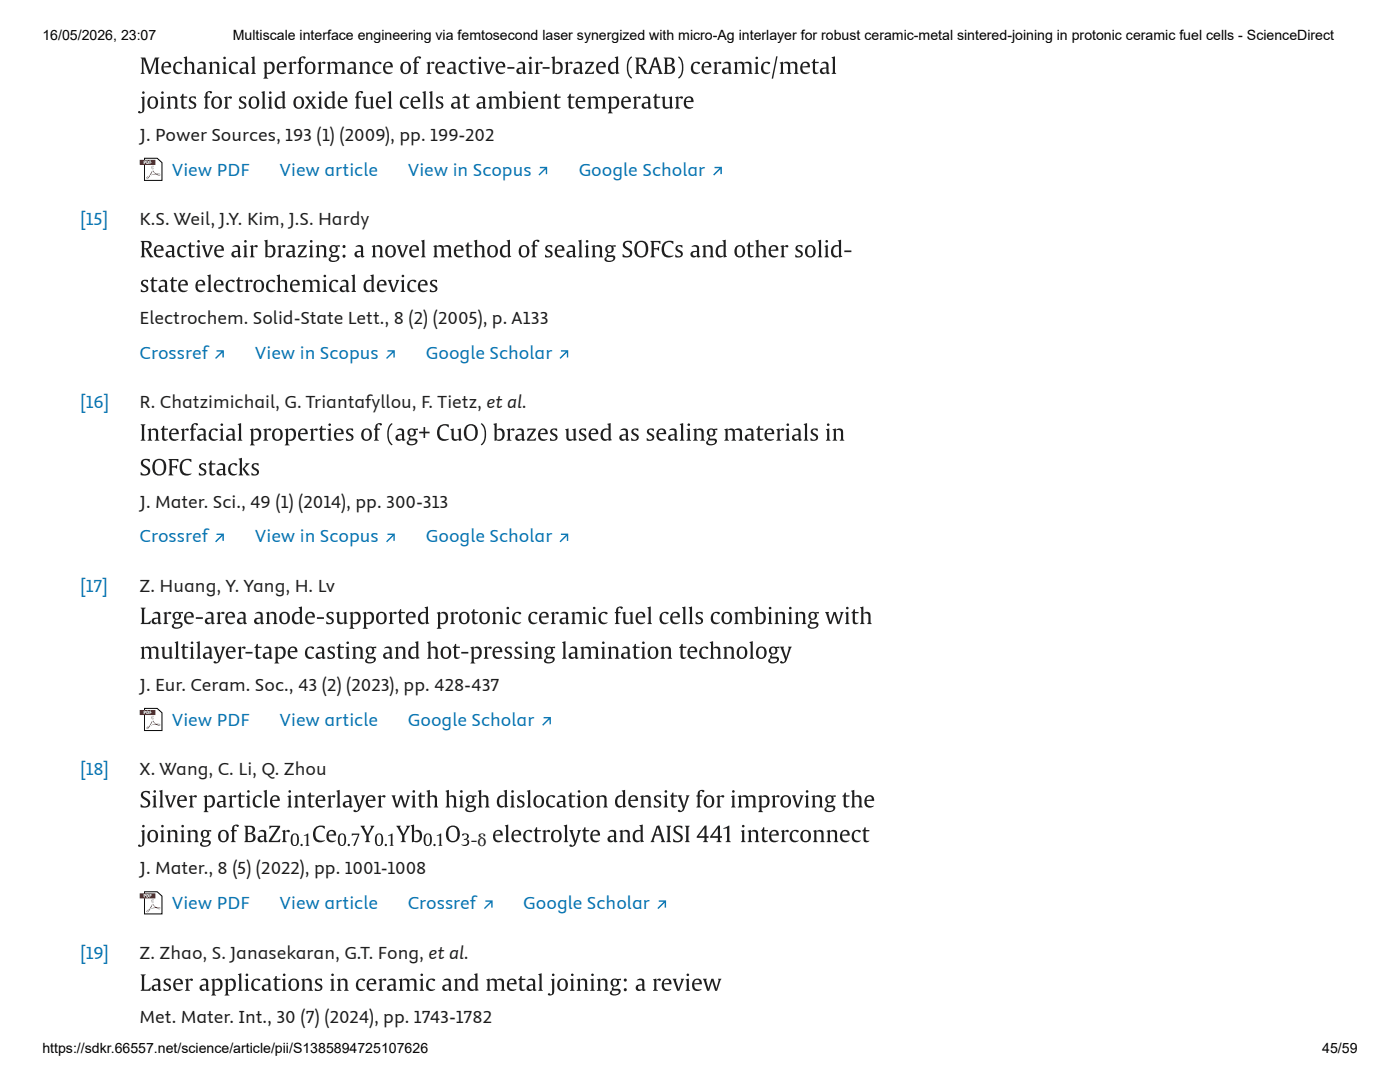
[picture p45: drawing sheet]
<svg xmlns="http://www.w3.org/2000/svg" width="279mm" height="216mm" viewBox="0 0 279 216" stroke-linecap="round" stroke-linejoin="round" font-family="sans-serif">
<defs><g id="words">
<g font-size="4.5" fill="#1f1f1f">
<text x="27.9" y="14.8">Mechanical performance of reactive-air-brazed (RAB) ceramic/metal</text>
<text x="27.9" y="21.7">joints for solid oxide fuel cells at ambient temperature</text>
<text x="27.9" y="51.3">Reactive air brazing: a novel method of sealing SOFCs and other solid-</text>
<text x="27.9" y="58.3">state electrochemical devices</text>
<text x="27.9" y="87.9">Interfacial properties of (ag+ CuO) brazes used as sealing materials in</text>
<text x="27.9" y="94.9">SOFC stacks</text>
<text x="27.9" y="124.5">Large-area anode-supported protonic ceramic fuel cells combining with</text>
<text x="27.9" y="131.4">multilayer-tape casting and hot-pressing lamination technology</text>
<text x="27.9" y="161.1">Silver particle interlayer with high dislocation density for improving the</text>
<text x="27.9" y="168">joining of BaZr</text>
<text x="62.3" y="168">Ce</text>
<text x="71.9" y="168">Y</text>
<text x="79.1" y="168">Yb</text>
<text x="88.8" y="168">O</text>
<text x="98.2" y="168">electrolyte and AISI 441 interconnect</text>
<text x="27.9" y="197.7">Laser applications in ceramic and metal joining: a review</text>
</g>
<g font-size="4" fill="#1b1b1b">
<text x="27.9" y="28.1">J. Power Sources, 193 (1) (2009), pp. 199-202</text>
<text x="27.9" y="64.7">Electrochem. Solid-State Lett., 8 (2) (2005), p. A133</text>
<text x="27.9" y="101.3">J. Mater. Sci., 49 (1) (2014), pp. 300-313</text>
<text x="27.9" y="137.9">J. Eur. Ceram. Soc., 43 (2) (2023), pp. 428-437</text>
<text x="27.9" y="174.5">J. Mater., 8 (5) (2022), pp. 1001-1008</text>
<text x="27.9" y="204.1">Met. Mater. Int., 30 (7) (2024), pp. 1743-1782</text>
</g>
<g font-size="4" fill="#0272b1">
<text x="34.3" y="35">View PDF</text>
<text x="55.8" y="35">View article</text>
<text x="81.4" y="35">View in Scopus</text>
<text x="115.5" y="35">Google Scholar</text>
<text x="16" y="44.9">[15]</text>
<text x="27.9" y="71.6">Crossref</text>
<text x="50.9" y="71.6">View in Scopus</text>
<text x="85" y="71.6">Google Scholar</text>
<text x="16" y="81.5">[16]</text>
<text x="27.9" y="108.2">Crossref</text>
<text x="50.9" y="108.2">View in Scopus</text>
<text x="85" y="108.2">Google Scholar</text>
<text x="16" y="118.1">[17]</text>
<text x="34.3" y="144.8">View PDF</text>
<text x="55.8" y="144.8">View article</text>
<text x="81.4" y="144.8">Google Scholar</text>
<text x="16" y="154.7">[18]</text>
<text x="34.3" y="181.4">View PDF</text>
<text x="55.8" y="181.4">View article</text>
<text x="81.4" y="181.4">Crossref</text>
<text x="104.4" y="181.4">Google Scholar</text>
<text x="16" y="191.3">[19]</text>
</g>
<g font-size="4" fill="#1f1f1f">
<text x="27.9" y="44.9">K.S. Weil, J.Y. Kim, J.S. Hardy</text>
<text x="27.9" y="81.5">R. Chatzimichail, G. Triantafyllou, F. Tietz, et al.</text>
<text x="27.9" y="118.1">Z. Huang, Y. Yang, H. Lv</text>
<text x="27.9" y="154.7">X. Wang, C. Li, Q. Zhou</text>
<text x="27.9" y="191.3">Z. Zhao, S. Janasekaran, G.T. Fong, et al.</text>
</g>
<g font-size="3.3" fill="#1f1f1f">
<text x="57.9" y="168.8">0.1</text>
<text x="67.3" y="168.8">0.7</text>
<text x="74.7" y="168.8">0.1</text>
<text x="84.4" y="168.8">0.1</text>
<text x="92" y="168.8">3-δ</text>
</g>
<g font-size="2.8">
<text x="8.5" y="7.9">16/05/2026, 23:07</text>
<text x="46.5" y="7.9">Multiscale interface engineering via femtosecond laser synergized with micro-Ag interlayer for robust ceramic-metal sintered-joining in protonic ceramic fuel cells - ScienceDirect</text>
<text x="8.5" y="210.1">https://sdkr.66557.net/science/article/pii/S1385894725107626</text>
<text x="263.9" y="210.1">45/59</text>
</g>
</g></defs>
<path d="M28.8 31.6h2.6l.9 .8v3.6h-3.5z" fill="none" stroke="#000" stroke-width=".2"/>
<path d="M27.9 31.9h3.1v1h-3.1z" fill="#da0000"/>
<path d="M28.7 32l.4 .1v.2l-.3 .2v.2h-.1zM28.8 32.2v.2l.2-.1zM29.4 32.2v.4l.2-.2zM29.2 32a.37 .37 0 0 1 .5 .2 .37 .37 0 0 1-.1 .5h-.4zM29.8 32h.4v.2h-.2l.2 .2h-.2v.3h-.2z" fill="#fff9f9"/>
<path d="M30.6 33.4l-.5 1.4-.5 .8-.2 .1-.1-.2 .5-.5-.5 .3v.3l.6-.7zM29.9 35l1.5-.2h.6a1.69 1.69 0 0 0-1.9 .1zM30.3 33.2l.1 .7 .2 .4a1.8 1.8 0 0 0 1.3 .8l.1-.2a1.46 1.46 0 0 1-1.5-1.9l.1 .4-.1-.3z" fill="#f91d0a"/>
<g fill="#0272b1">
<path d="M107.7 33.3h1.5v1.4h-.3v-.9l-1.2 1.2-.2-.2 1.2-1.2h-1z"/>
<path d="M142.6 33.3h1.5v1.4h-.3v-.9l-1.3 1.2-.2-.2 1.3-1.2h-1z"/>
<path d="M43.2 69.9h1.5v1.4h-.3v-.9l-1.3 1.2-.2-.2 1.3-1.2h-1z"/>
<path d="M77.3 69.9h1.5v1.4h-.3v-.9l-1.3 1.2-.1-.2 1.2-1.2h-1z"/>
<path d="M111.9 69.9h1.5v1.4h-.3v-.9l-1.2 1.2-.2-.2 1.2-1.2h-1z"/>
<path d="M43.2 106.5h1.5v1.4h-.3v-1l-1.3 1.3-.2-.2 1.3-1.2h-1z"/>
<path d="M77.3 106.5h1.5v1.4h-.3v-1l-1.3 1.3-.1-.2 1.2-1.2h-1z"/>
<path d="M111.9 106.5h1.5v1.4h-.3v-1l-1.2 1.3-.2-.2 1.2-1.2h-1z"/>
</g>
<path d="M28.8 141.4h2.6l.9 .8v3.6h-3.5z" fill="#fff"/>
<path d="M28.8 141.4h2.6l.9 .8v3.6h-3.5z" fill="none" stroke="#000" stroke-width=".2"/>
<path d="M27.9 141.7h3.1v1h-3.1z" fill="#da0000"/>
<path d="M28.7 141.8l.4 .1v.1l-.3 .3v.2h-.1zM28.8 141.9v.2h.2zM29.4 141.9v.5l.2-.2zM29.2 141.8a.37 .37 0 0 1 .5 .2 .37 .37 0 0 1-.1 .5h-.4zM29.8 141.8h.4v.1h-.2l.2 .3h-.2v.3h-.2z" fill="#fff9f9"/>
<path d="M30.6 143.2l-.5 1.4-.5 .8h-.2l-.1-.1 .5-.5-.5 .3v.3l.6-.7zM29.9 144.8l1.5-.3 .6 .1a1.69 1.69 0 0 0-1.9 .1zM30.3 142.9l.1 .7 .2 .5a1.8 1.8 0 0 0 1.3 .7l.1-.2a1.46 1.46 0 0 1-1.5-1.8l.1 .4-.1-.3z" fill="#f91d0a"/>
<path d="M108.5 143.1h1.4v1.4h-.2v-1l-1.3 1.3-.2-.2 1.3-1.3h-1z" fill="#0272b1"/>
<path d="M28.8 177.9h2.6l.9 .9v3.6h-3.5z" fill="#fff"/>
<path d="M28.8 177.9h2.6l.9 .9v3.6h-3.5z" fill="none" stroke="#000" stroke-width=".2"/>
<path d="M27.9 178.3h3.1v1h-3.1z" fill="#da0000"/>
<path d="M28.7 178.4l.4 .1v.1l-.3 .2v.3h-.1zM28.8 178.5v.2h.2zM29.4 178.5v.5l.2-.3zM29.2 178.4a.37 .37 0 0 1 .5 .2 .37 .37 0 0 1-.1 .5h-.4zM29.8 178.4h.4v.1h-.2l.2 .3h-.2v.3h-.2z" fill="#fff9f9"/>
<path d="M30.6 179.8l-.5 1.4-.5 .7-.2 .1-.1-.1 .5-.5-.5 .3v.3l.6-.7zM29.9 181.4l1.5-.3 .6 .1a1.69 1.69 0 0 0-1.9 .1zM30.3 179.5l.1 .7 .2 .5a1.8 1.8 0 0 0 1.3 .7l.1-.2a1.46 1.46 0 0 1-1.5-1.8l.1 .4-.1-.3z" fill="#f91d0a"/>
<g fill="#0272b1">
<path d="M96.9 179.7h1.4v1.4h-.3v-1l-1.2 1.3-.2-.2 1.3-1.3h-1z"/>
<path d="M131.5 179.7h1.4v1.4h-.2v-1l-1.3 1.3-.2-.2 1.3-1.3h-1z"/>
</g>
<use href="#words"/>
</svg>
